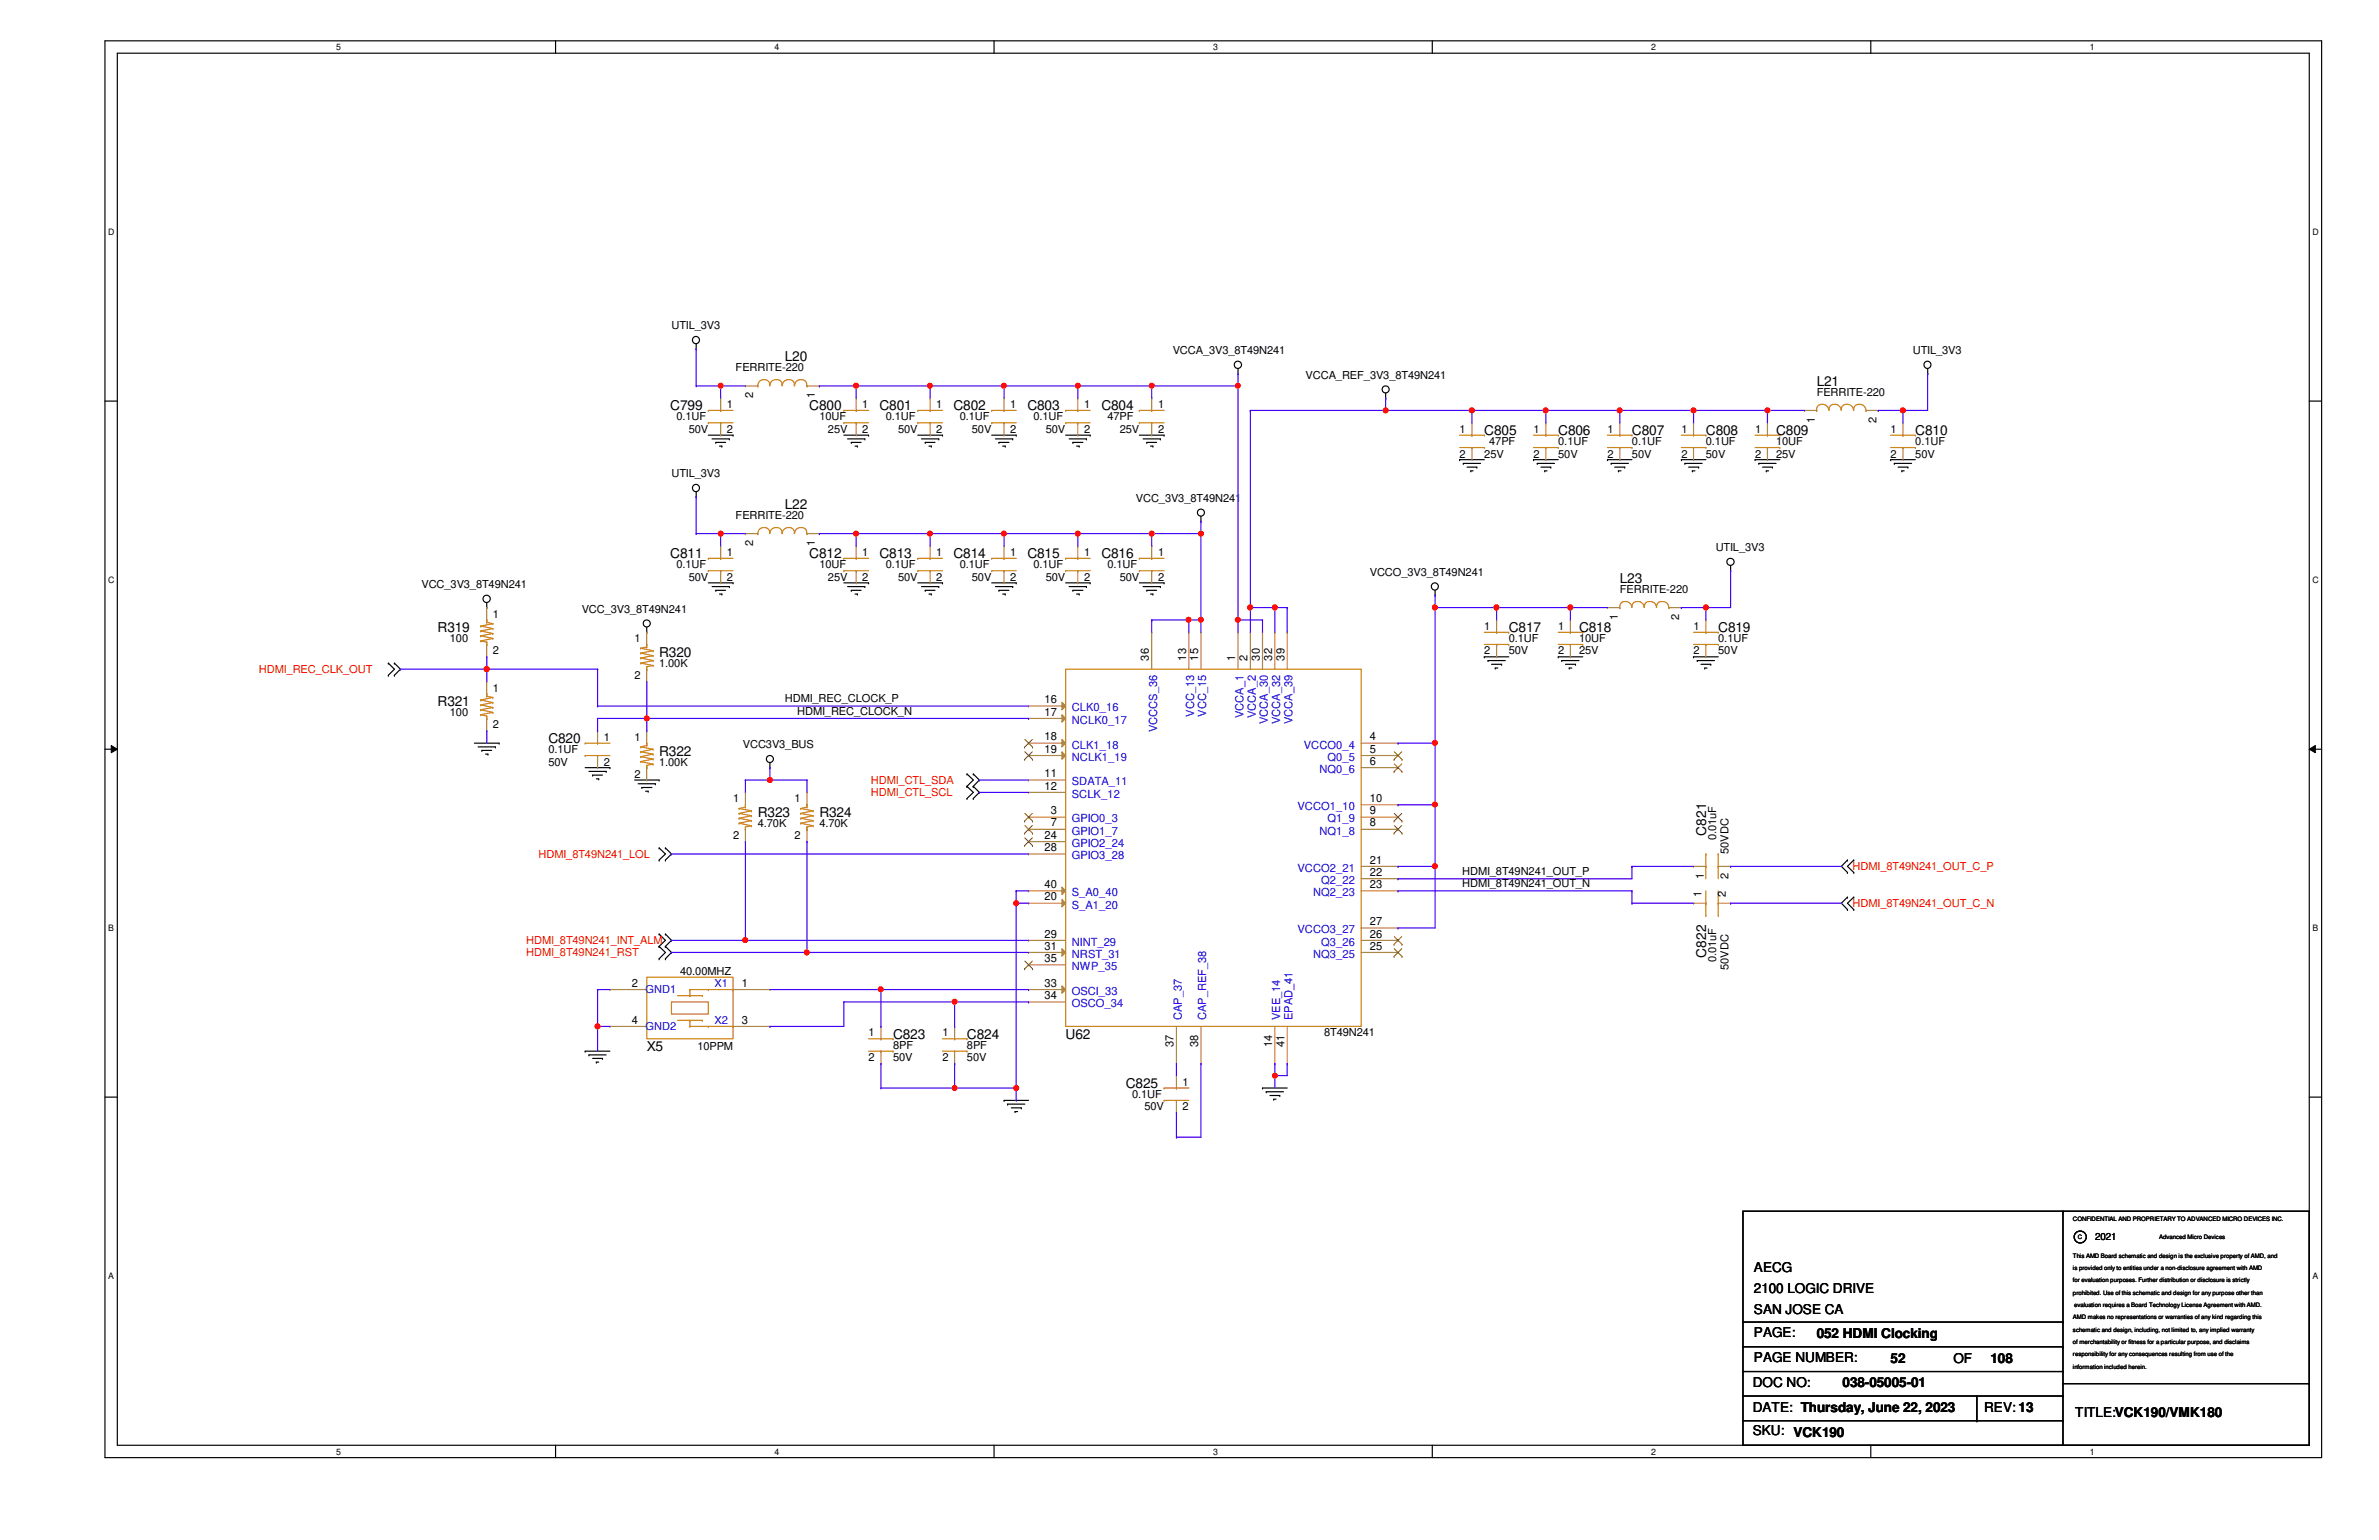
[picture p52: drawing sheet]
<svg xmlns="http://www.w3.org/2000/svg" width="432mm" height="279mm" viewBox="0 0 432 279" stroke-linecap="round" stroke-linejoin="round" font-family="sans-serif">
<defs><g id="words">
<g font-size="2.5">
<text x="142.5" y="65.5">L20</text>
<text x="329.7" y="70">L21</text>
<text x="121.7" y="74.5">C799</text>
<text x="146.9" y="74.5">C800</text>
<text x="159.6" y="74.5">C801</text>
<text x="173.1" y="74.5">C802</text>
<text x="186.5" y="74.5">C803</text>
<text x="199.9" y="74.5">C804</text>
<text x="269.4" y="79">C805</text>
<text x="282.8" y="79">C806</text>
<text x="296.2" y="79">C807</text>
<text x="309.6" y="79">C808</text>
<text x="322.4" y="79">C809</text>
<text x="347.6" y="79">C810</text>
<text x="142.5" y="92.4">L22</text>
<text x="121.7" y="101.3">C811</text>
<text x="146.9" y="101.3">C812</text>
<text x="159.6" y="101.3">C813</text>
<text x="173.1" y="101.3">C814</text>
<text x="186.5" y="101.3">C815</text>
<text x="199.9" y="101.3">C816</text>
<text x="294" y="105.8">L23</text>
<text x="79.4" y="114.7">R319</text>
<text x="119.6" y="119.2">R320</text>
<text x="273.9" y="114.7">C817</text>
<text x="286.6" y="114.7">C818</text>
<text x="311.9" y="114.7">C819</text>
<text x="79.4" y="128.1">R321</text>
<text x="99.5" y="134.8">C820</text>
<text x="119.6" y="137.1">R322</text>
<text x="137.5" y="148.3">R323</text>
<text x="148.7" y="148.3">R324</text>
<text x="309.7" y="151.6" transform="rotate(-90 309.7 151.6)">C821</text>
<text x="309.7" y="173.7" transform="rotate(-90 309.7 173.7)">C822</text>
<text x="117.4" y="190.7">X5</text>
<text x="162.1" y="188.5">C823</text>
<text x="175.5" y="188.5">C824</text>
<text x="193.4" y="188.5">U62</text>
<text x="204.3" y="197.4">C825</text>
<text x="318.3" y="230.7">AECG</text>
<text x="318.3" y="234.5">2100 LOGIC DRIVE</text>
<text x="318.3" y="238.3">SAN JOSE CA</text>
<text x="318.3" y="242.6">PAGE:</text>
<text x="329.7" y="242.8">052 HDMI Clocking</text>
<text x="318.1" y="251.7">DOC NO:</text>
<text x="318.3" y="247.1">PAGE NUMBER:</text>
<text x="334.4" y="251.7">038-05005-01</text>
<text x="343.2" y="247.3">52</text>
<text x="354.5" y="247.3">OF</text>
<text x="361.3" y="247.3">108</text>
<text x="318.1" y="256.2">DATE: Thursday, June 22, 2023</text>
<text x="360.1" y="256.2">REV: 13</text>
<text x="376.7" y="257.1">TITLE:VCK190/VMK180</text>
<text x="318.1" y="260.4">SKU: VCK190</text>
</g>
<g font-size="2">
<text x="121.9" y="59.7">UTIL_3V3</text>
<text x="212.9" y="64.2">VCCA_3V3_8T49N241</text>
<text x="347.2" y="64.2">UTIL_3V3</text>
<text x="133.5" y="67.4">FERRITE-220</text>
<text x="237" y="68.7">VCCA_REF_3V3_8T49N241</text>
<text x="329.7" y="71.8">FERRITE-220</text>
<text x="122.8" y="76.3">0.1UF</text>
<text x="132" y="74">1</text>
<text x="136.7" y="72.2" transform="rotate(-90 136.7 72.2)">2</text>
<text x="147.9" y="72.2" transform="rotate(-90 147.9 72.2)">1</text>
<text x="148.7" y="76.3">10UF</text>
<text x="156.5" y="74">1</text>
<text x="160.8" y="76.3">0.1UF</text>
<text x="169.9" y="74">1</text>
<text x="174.2" y="76.3">0.1UF</text>
<text x="183.3" y="74">1</text>
<text x="187.6" y="76.3">0.1UF</text>
<text x="196.8" y="74">1</text>
<text x="201" y="76.3">47PF</text>
<text x="210.2" y="74">1</text>
<text x="329.4" y="76.7" transform="rotate(-90 329.4 76.7)">1</text>
<text x="340.6" y="76.7" transform="rotate(-90 340.6 76.7)">2</text>
<text x="125" y="78.5">50V</text>
<text x="132" y="78.5">2</text>
<text x="150.3" y="78.5">25V</text>
<text x="156.5" y="78.5">2</text>
<text x="163" y="78.5">50V</text>
<text x="169.9" y="78.5">2</text>
<text x="176.4" y="78.5">50V</text>
<text x="183.3" y="78.5">2</text>
<text x="189.8" y="78.5">50V</text>
<text x="196.8" y="78.5">2</text>
<text x="203.2" y="78.5">25V</text>
<text x="210.2" y="78.5">2</text>
<text x="264.9" y="78.5">1</text>
<text x="264.9" y="83">2</text>
<text x="269.4" y="83">25V</text>
<text x="270.3" y="80.8">47PF</text>
<text x="278.3" y="78.5">1</text>
<text x="278.3" y="83">2</text>
<text x="282.8" y="80.8">0.1UF</text>
<text x="282.8" y="83">50V</text>
<text x="291.8" y="78.5">1</text>
<text x="291.8" y="83">2</text>
<text x="296.2" y="80.8">0.1UF</text>
<text x="296.2" y="83">50V</text>
<text x="305.2" y="78.5">1</text>
<text x="305.2" y="83">2</text>
<text x="309.6" y="80.8">0.1UF</text>
<text x="309.6" y="83">50V</text>
<text x="318.6" y="78.5">1</text>
<text x="318.6" y="83">2</text>
<text x="322.4" y="80.8">10UF</text>
<text x="322.4" y="83">25V</text>
<text x="343.2" y="78.5">1</text>
<text x="343.2" y="83">2</text>
<text x="347.6" y="80.8">0.1UF</text>
<text x="347.6" y="83">50V</text>
<text x="121.9" y="86.6">UTIL_3V3</text>
<text x="133.5" y="94.2">FERRITE-220</text>
<text x="206.2" y="91.1">VCC_3V3_8T49N241</text>
<text x="132" y="100.9">1</text>
<text x="136.7" y="99.1" transform="rotate(-90 136.7 99.1)">2</text>
<text x="147.9" y="99.1" transform="rotate(-90 147.9 99.1)">1</text>
<text x="156.5" y="100.9">1</text>
<text x="169.9" y="100.9">1</text>
<text x="183.3" y="100.9">1</text>
<text x="196.8" y="100.9">1</text>
<text x="210.2" y="100.9">1</text>
<text x="311.4" y="100">UTIL_3V3</text>
<text x="76.5" y="106.7">VCC_3V3_8T49N241</text>
<text x="122.8" y="103.1">0.1UF</text>
<text x="125" y="105.4">50V</text>
<text x="132" y="105.4">2</text>
<text x="148.7" y="103.1">10UF</text>
<text x="150.3" y="105.4">25V</text>
<text x="156.5" y="105.4">2</text>
<text x="160.8" y="103.1">0.1UF</text>
<text x="163" y="105.4">50V</text>
<text x="169.9" y="105.4">2</text>
<text x="174.2" y="103.1">0.1UF</text>
<text x="176.4" y="105.4">50V</text>
<text x="183.3" y="105.4">2</text>
<text x="187.6" y="103.1">0.1UF</text>
<text x="189.8" y="105.4">50V</text>
<text x="196.8" y="105.4">2</text>
<text x="201" y="103.1">0.1UF</text>
<text x="203.2" y="105.4">50V</text>
<text x="210.2" y="105.4">2</text>
<text x="248.6" y="104.4">VCCO_3V3_8T49N241</text>
<text x="294" y="107.6">FERRITE-220</text>
<text x="89.5" y="112.1">1</text>
<text x="105.6" y="111.2">VCC_3V3_8T49N241</text>
<text x="293.6" y="112.5" transform="rotate(-90 293.6 112.5)">1</text>
<text x="304.8" y="112.5" transform="rotate(-90 304.8 112.5)">2</text>
<text x="81.7" y="116.5">100</text>
<text x="89.5" y="118.7">2</text>
<text x="115.2" y="116.5">1</text>
<text x="208.5" y="119.8" transform="rotate(-90 208.5 119.8)">36</text>
<text x="215.3" y="119.8" transform="rotate(-90 215.3 119.8)">13</text>
<text x="217.5" y="119.8" transform="rotate(-90 217.5 119.8)">15</text>
<text x="224.2" y="119.8" transform="rotate(-90 224.2 119.8)">1</text>
<text x="226.4" y="119.8" transform="rotate(-90 226.4 119.8)">2</text>
<text x="228.6" y="119.8" transform="rotate(-90 228.6 119.8)">30</text>
<text x="230.9" y="119.8" transform="rotate(-90 230.9 119.8)">32</text>
<text x="233.1" y="119.8" transform="rotate(-90 233.1 119.8)">39</text>
<text x="269.4" y="114.3">1</text>
<text x="269.4" y="118.7">2</text>
<text x="273.9" y="116.5">0.1UF</text>
<text x="273.9" y="118.7">50V</text>
<text x="282.8" y="114.3">1</text>
<text x="282.8" y="118.7">2</text>
<text x="286.6" y="116.5">10UF</text>
<text x="286.6" y="118.7">25V</text>
<text x="307.4" y="114.3">1</text>
<text x="307.4" y="118.7">2</text>
<text x="311.9" y="116.5">0.1UF</text>
<text x="311.9" y="118.7">50V</text>
<text x="89.5" y="125.5">1</text>
<text x="115.2" y="123.2">2</text>
<text x="119.6" y="121">1.00K</text>
<text x="81.7" y="129.9">100</text>
<text x="142.5" y="127.4">HDMI_REC_CLOCK_P</text>
<text x="144.7" y="129.7">HDMI_REC_CLOCK_N</text>
<text x="189.6" y="127.6">16</text>
<text x="189.6" y="129.8">17</text>
<text x="89.5" y="132.2">2</text>
<text x="99.5" y="136.7">0.1UF</text>
<text x="109.6" y="134.4">1</text>
<text x="115.2" y="134.4">1</text>
<text x="134.8" y="135.8">VCC3V3_BUS</text>
<text x="189.6" y="134.3">18</text>
<text x="189.6" y="136.6">19</text>
<text x="248.6" y="136.6">5</text>
<text x="248.6" y="134.3">4</text>
<text x="99.5" y="138.9">50V</text>
<text x="109.6" y="138.9">2</text>
<text x="115.2" y="141.1">2</text>
<text x="119.6" y="138.9">1.00K</text>
<text x="189.6" y="141">11</text>
<text x="189.6" y="143.3">12</text>
<text x="248.6" y="138.8">6</text>
<text x="133.1" y="145.6">1</text>
<text x="144.2" y="145.6">1</text>
<text x="190.7" y="147.7">3</text>
<text x="190.7" y="149.9">7</text>
<text x="248.6" y="149.9">8</text>
<text x="248.6" y="147.7">9</text>
<text x="248.6" y="145.5">10</text>
<text x="133.1" y="152.3">2</text>
<text x="137.5" y="150.1">4.70K</text>
<text x="144.2" y="152.3">2</text>
<text x="148.7" y="150.1">4.70K</text>
<text x="189.6" y="152.2">24</text>
<text x="189.6" y="154.4">28</text>
<text x="311.5" y="152.5" transform="rotate(-90 311.5 152.5)">0.01uF</text>
<text x="313.7" y="154.9" transform="rotate(-90 313.7 154.9)">50VDC</text>
<text x="189.6" y="161.1">40</text>
<text x="248.6" y="158.9">22</text>
<text x="248.6" y="161.1">23</text>
<text x="248.6" y="156.7">21</text>
<text x="265.4" y="158.7">HDMI_8T49N241_OUT_P</text>
<text x="265.4" y="161">HDMI_8T49N241_OUT_N</text>
<text x="309.2" y="159.4" transform="rotate(-90 309.2 159.4)">1</text>
<text x="313.7" y="159.4" transform="rotate(-90 313.7 159.4)">2</text>
<text x="189.6" y="163.4">20</text>
<text x="248.6" y="167.9">27</text>
<text x="308.8" y="162.8" transform="rotate(-90 308.8 162.8)">1</text>
<text x="313.3" y="162.8" transform="rotate(-90 313.3 162.8)">2</text>
<text x="189.6" y="170.1">29</text>
<text x="189.6" y="172.3">31</text>
<text x="248.6" y="172.3">25</text>
<text x="248.6" y="170.1">26</text>
<text x="114.7" y="179">2</text>
<text x="123.4" y="176.9">40.00MHZ</text>
<text x="134.6" y="179">1</text>
<text x="189.6" y="179">33</text>
<text x="189.6" y="174.5">35</text>
<text x="311.5" y="174.6" transform="rotate(-90 311.5 174.6)">0.01uF</text>
<text x="313.7" y="175.9" transform="rotate(-90 313.7 175.9)">50VDC</text>
<text x="114.7" y="185.7">4</text>
<text x="134.6" y="185.7">3</text>
<text x="189.6" y="181.3">34</text>
<text x="126.6" y="190.5">10PPM</text>
<text x="157.6" y="188">1</text>
<text x="162.1" y="190.3">8PF</text>
<text x="171.1" y="188">1</text>
<text x="175.5" y="190.3">8PF</text>
<text x="213" y="190" transform="rotate(-90 213 190)">37</text>
<text x="217.5" y="190" transform="rotate(-90 217.5 190)">38</text>
<text x="230.9" y="190" transform="rotate(-90 230.9 190)">14</text>
<text x="233.1" y="190" transform="rotate(-90 233.1 190)">41</text>
<text x="240.3" y="188">8T49N241</text>
<text x="157.6" y="192.5">2</text>
<text x="162.1" y="192.5">50V</text>
<text x="171.1" y="192.5">2</text>
<text x="175.5" y="192.5">50V</text>
<text x="214.6" y="197">1</text>
<text x="205.5" y="199.2">0.1UF</text>
<text x="207.7" y="201.5">50V</text>
<text x="214.6" y="201.5">2</text>
</g>
<g font-size="2" fill="#f00">
<text x="47" y="122.1">HDMI_REC_CLK_OUT</text>
<text x="158.1" y="142.2">HDMI_CTL_SDA</text>
<text x="158.1" y="144.5">HDMI_CTL_SCL</text>
<text x="97.7" y="155.7">HDMI_8T49N241_LOL</text>
<text x="336.3" y="157.9">HDMI_8T49N241_OUT_C_P</text>
<text x="336.3" y="164.6">HDMI_8T49N241_OUT_C_N</text>
<text x="95.5" y="173.5">HDMI_8T49N241_RST</text>
<text x="95.5" y="171.3">HDMI_8T49N241_INT_ALM</text>
</g>
<g font-size="2" fill="#00c">
<text x="194.5" y="129.1">CLK0_16</text>
<text x="194.5" y="131.3">NCLK0_17</text>
<text x="216.7" y="130" transform="rotate(-90 216.7 130)">VCC_13</text>
<text x="218.9" y="130" transform="rotate(-90 218.9 130)">VCC_15</text>
<text x="225.7" y="130.3" transform="rotate(-90 225.7 130.3)">VCCA_1</text>
<text x="227.9" y="130.3" transform="rotate(-90 227.9 130.3)">VCCA_2</text>
<text x="230.1" y="131.4" transform="rotate(-90 230.1 131.4)">VCCA_30</text>
<text x="232.4" y="131.4" transform="rotate(-90 232.4 131.4)">VCCA_32</text>
<text x="234.6" y="131.4" transform="rotate(-90 234.6 131.4)">VCCA_39</text>
<text x="194.5" y="135.8">CLK1_18</text>
<text x="210" y="132.8" transform="rotate(-90 210 132.8)">VCCCS_36</text>
<text x="236.6" y="135.8">VCCO0_4</text>
<text x="194.5" y="142.5">SDATA_11</text>
<text x="194.5" y="138">NCLK1_19</text>
<text x="239.5" y="140.2">NQ0_6</text>
<text x="241" y="138">Q0_5</text>
<text x="194.5" y="149.2">GPIO0_3</text>
<text x="194.5" y="144.7">SCLK_12</text>
<text x="235.5" y="147">VCCO1_10</text>
<text x="241" y="149.2">Q1_9</text>
<text x="194.5" y="151.4">GPIO1_7</text>
<text x="194.5" y="153.7">GPIO2_24</text>
<text x="194.5" y="155.9">GPIO3_28</text>
<text x="239.5" y="151.4">NQ1_8</text>
<text x="235.5" y="158.2">VCCO2_21</text>
<text x="239.8" y="160.4">Q2_22</text>
<text x="194.5" y="164.8">S_A1_20</text>
<text x="194.5" y="162.6">S_A0_40</text>
<text x="238.3" y="162.6">NQ2_23</text>
<text x="194.5" y="171.6">NINT_29</text>
<text x="194.5" y="173.8">NRST_31</text>
<text x="235.5" y="169.3">VCCO3_27</text>
<text x="238.3" y="173.8">NQ3_25</text>
<text x="239.8" y="171.6">Q3_26</text>
<text x="129.7" y="179.1">X1</text>
<text x="194.5" y="176">NWP_35</text>
<text x="117.2" y="180.2">GND1</text>
<text x="129.7" y="185.8">X2</text>
<text x="194.5" y="180.5">OSCI_33</text>
<text x="194.5" y="182.8">OSCO_34</text>
<text x="214.5" y="185.1" transform="rotate(-90 214.5 185.1)">CAP_37</text>
<text x="218.9" y="185.1" transform="rotate(-90 218.9 185.1)">CAP_REF_38</text>
<text x="232.4" y="185.1" transform="rotate(-90 232.4 185.1)">VEE_14</text>
<text x="234.6" y="185.1" transform="rotate(-90 234.6 185.1)">EPAD_41</text>
<text x="117.2" y="186.9">GND2</text>
</g>
<text font-size="1.8" x="380.3" y="225">2021</text>
<g font-size="1.6">
<text x="61" y="9.1">5</text>
<text x="140.6" y="9.1">4</text>
<text x="220.2" y="9.1">3</text>
<text x="299.7" y="9.1">2</text>
<text x="379.3" y="9.1">1</text>
<text x="19.6" y="42.6">D</text>
<text x="419.7" y="42.6">D</text>
<text x="19.6" y="105.7">C</text>
<text x="419.7" y="105.7">C</text>
<text x="19.6" y="168.9">B</text>
<text x="419.7" y="168.9">B</text>
<text x="19.6" y="232">A</text>
<text x="419.7" y="232">A</text>
<text x="61" y="263.9">5</text>
<text x="140.6" y="263.9">4</text>
<text x="220.2" y="263.9">3</text>
<text x="299.7" y="263.9">2</text>
<text x="379.3" y="263.9">1</text>
</g>
<g font-size="1.1">
<text x="376.3" y="221.5">CONFIDENTIAL AND PROPRIETARY TO ADVANCED MICRO DEVICES INC.</text>
<text x="377.1" y="224.8">C</text>
<text x="391.9" y="224.8">Advanced Micro Devices</text>
<text x="376.3" y="232.7">for evaluation purposes. Further distribution or disclosure is strictly</text>
<text x="376.3" y="230.4">is provided only to entities under a non-disclosure agreement with AMD</text>
<text x="376.3" y="228.2">This AMD Board schematic and design is the exclusive property of AMD, and</text>
<text x="376.3" y="234.9">prohibited. Use of this schematic and design for any purpose other than</text>
<text x="376.3" y="239.4">AMD makes no representations or warranties of any kind regarding this</text>
<text x="376.5" y="237.2">evaluation requires a Board Technology License Agreement with AMD.</text>
<text x="376.3" y="241.6">schematic and design, including, not limited to, any implied warranty</text>
<text x="376.3" y="243.8">of merchantability or fitness for a particular purpose, and disclaims</text>
<text x="376.3" y="246.1">responsibility for any consequences resulting from use of the</text>
<text x="376.3" y="248.3">information included herein.</text>
</g>
</g></defs>
<path d="M19.1 7.4h402.3v257.1h-402.3zM21.3 9.7h397.8v252.5h-397.8z" fill="none" stroke="#000" stroke-width=".21"/>
<g fill="#fff">
<path d="M61 7.7h.9v1.7h-.9z"/>
<path d="M61 262.5h.9v1.7h-.9z"/>
</g>
<path d="M100.8 7.4v2.3M100.8 262.2v2.3" fill="none" stroke="#000" stroke-width=".21"/>
<g fill="#fff">
<path d="M140.6 7.7h.9v1.7h-.9z"/>
<path d="M140.6 262.5h.9v1.7h-.9z"/>
</g>
<path d="M180.4 7.4v2.3M180.4 262.2v2.3" fill="none" stroke="#000" stroke-width=".21"/>
<g fill="#fff">
<path d="M220.2 7.7h.9v1.7h-.9z"/>
<path d="M220.2 262.5h.9v1.7h-.9z"/>
</g>
<path d="M260 7.4v2.3M260 262.2v2.3" fill="none" stroke="#000" stroke-width=".21"/>
<g fill="#fff">
<path d="M299.7 7.7h.9v1.7h-.9z"/>
<path d="M299.7 262.5h.9v1.7h-.9z"/>
</g>
<path d="M339.6 7.4v2.3M339.6 262.2v2.3" fill="none" stroke="#000" stroke-width=".21"/>
<g fill="#fff">
<path d="M379.3 7.7h.9v1.7h-.9z"/>
<path d="M379.3 262.5h.9v1.7h-.9z"/>
<path d="M19.6 41.2h1.2v1.8h-1.2z"/>
<path d="M419.7 41.2h1.2v1.8h-1.2z"/>
<path d="M19.6 104.3h1.2v1.8h-1.2z"/>
<path d="M419.7 104.3h1.2v1.8h-1.2z"/>
</g>
<path d="M19.1 72.8h2.2M419.1 72.8h2.3" fill="none" stroke="#000" stroke-width=".21"/>
<g fill="#fff">
<path d="M19.6 167.5h1.1v1.7h-1.1z"/>
<path d="M419.7 167.5h1.1v1.7h-1.1z"/>
</g>
<path d="M19.1 135.9h2.2M419.1 135.9h2.3" fill="none" stroke="#000" stroke-width=".21"/>
<path d="M20.2 135.3l1.1 .6-1.1 .7zM419.1 135.9l1.1-.6v1.3z" fill="#000"/>
<path d="M20.2 135.3l1.1 .6-1.1 .7zM419.1 135.9l1.1-.6v1.3z" fill="none" stroke="#000" stroke-width=".18"/>
<g fill="#fff">
<path d="M19.6 230.6h1.1v1.8h-1.1z"/>
<path d="M419.7 230.6h1.1v1.8h-1.1z"/>
</g>
<g fill="none" stroke="#000" stroke-width=".21">
<path d="M126.4 63.3h.1M126.4 62.4v.9M128.6 79h4.5M129.2 79.6h3.2M132.4 79.6h.1M133.1 79h.1M153.2 79h4.4M153.8 79.6h3.2M157 79.6h.1M157.6 79h.1M166.6 79h4.5M167.3 79.6h3.1"/>
<path d="M170.4 79.6h.1M171.1 79h.1M180 79h4.4M180.7 79.6h3.1M183.8 79.6h.1M184.4 79h.1M193.4 79h4.5M194.1 79.6h3.1M197.2 79.6h.1M197.9 79h.1M206.8 79h4.5M207.5 79.6h3.1"/>
<path d="M210.6 79.6h.1M211.3 79h.1M224.7 67.8h.1M224.7 66.9v.9M251.5 72.2h.1M251.5 71.3v.9M349.9 67.8h.1M349.9 66.9v.9M126.4 90.1h.1M126.4 89.2v.9M129.9 80.3h.1M129.9 80.3h1.8"/>
<path d="M130.6 80.9h.4M131 80.9h.1M154.5 80.3h.1M154.5 80.3h1.8M155.2 80.9h.4M155.6 80.9h.1M167.9 80.3h.1M167.9 80.3h1.8M168.6 80.9h.4M169 80.9h.1M181.3 80.3h.1M181.3 80.3h1.8"/>
<path d="M182 80.9h.5M182.5 80.9h.1M194.7 80.3h.1M194.7 80.3h1.9M195.4 80.9h.5M195.9 80.9h.1M208.2 80.3h.1M208.2 80.3h1.7M208.8 80.9h.5M209.3 80.9h.1M218 94.6h.1M218 93.7v.9"/>
<path d="M264.9 83.4h.1M264.9 83.4h4.5M265.6 84.1h.1M265.6 84.1h3.1M266.3 84.8h1.8M267 85.4h.1M267 85.4h.4M268.1 84.8h.1M278.3 83.4h.1M278.3 83.4h4.5M279 84.1h.1M279 84.1h3.2"/>
<path d="M279.7 84.8h1.8M280.4 85.4h.1M280.4 85.4h.4M281.5 84.8h.1M291.8 83.4h.1M291.8 83.4h4.4M292.4 84.1h.1M292.4 84.1h3.2M293.1 84.8h1.8M293.8 85.4h.1M293.8 85.4h.4M294.9 84.8h.1"/>
<path d="M305.2 83.4h.1M305.2 83.4h4.4M305.8 84.1h.1M305.8 84.1h3.1M306.5 84.8h1.8M307.2 85.4h.1M307.2 85.4h.4M308.3 84.8h.1M318.6 83.4h.1M318.6 83.4h4.4M319.2 84.1h.1M319.2 84.1h3.2"/>
<path d="M319.9 84.8h1.8M320.6 85.4h.1M320.6 85.4h.4M321.7 84.8h.1M343.2 83.4h.1M343.2 83.4h4.4M343.8 84.1h.1M343.8 84.1h3.2M344.5 84.8h1.8M345.2 85.4h.1M345.2 85.4h.4M346.3 84.8h.1"/>
<path d="M88.3 110.2h.1M88.3 109.3v.9M117.4 114.7h.1M117.4 113.8v.9M128.6 105.7h4.5M129.2 106.4h3.2M129.9 107.1h.1M129.9 107.1h1.8M130.6 107.8h.4M131 107.8h.1M132.4 106.4h.1M133.1 105.7h.1"/>
<path d="M153.2 105.7h4.4M153.8 106.4h3.2M154.5 107.1h.1M154.5 107.1h1.8M155.2 107.8h.4M155.6 107.8h.1M157 106.4h.1M157.6 105.7h.1M166.6 105.7h4.5M167.3 106.4h3.1M167.9 107.1h.1M167.9 107.1h1.8"/>
<path d="M168.6 107.8h.4M169 107.8h.1M170.4 106.4h.1M171.1 105.7h.1M180 105.7h4.4M180.7 106.4h3.1M181.3 107.1h.1M181.3 107.1h1.8M182 107.8h.5M182.5 107.8h.1M183.8 106.4h.1M184.4 105.7h.1"/>
<path d="M193.4 105.7h4.5M194.1 106.4h3.1M194.7 107.1h.1M194.7 107.1h1.9M195.4 107.8h.5M195.9 107.8h.1M197.2 106.4h.1M197.9 105.7h.1M206.8 105.7h4.5M207.5 106.4h3.1M208.2 107.1h.1M208.2 107.1h1.7"/>
<path d="M208.8 107.8h.5M209.3 107.8h.1M210.6 106.4h.1M211.3 105.7h.1M260.5 108h.1M260.5 107.1v.9M269.4 119.2h.1M269.4 119.2h4.5M270.1 119.8h.1M270.1 119.8h3.1M282.8 119.2h.1M282.8 119.2h4.5"/>
<path d="M283.5 119.8h.1M283.5 119.8h3.1M307.4 119.2h.1M307.4 119.2h4.5M308.1 119.8h.1M308.1 119.8h3.1M314.1 103.5h.1M314.1 102.6v.9M70.5 122.5h.1M70.5 120.3h.1M70.5 120.3l1.1 1.1-1.1 1.1M71.6 120.3h.1"/>
<path d="M71.6 122.5h.1M71.6 120.3l1.1 1.1-1.1 1.1M86.1 134.8h4.5M86.8 135.5h3.1M87.5 136.1h.1M87.5 136.1h1.7M88.1 136.8h.5M88.6 136.8h.1M89.9 135.5h.1M90.6 134.8h.1M106.2 139.3h4.5M106.9 140h3.1"/>
<path d="M110 140h.1M110.7 139.3h.1M139.7 139.3h.1M139.7 138.4v.9M270.7 120.5h1.8M271.4 121.2h.1M271.4 121.2h.5M272.5 120.5h.1M284.1 120.5h1.9M284.8 121.2h.1M284.8 121.2h.5M286 120.5h.1"/>
<path d="M308.7 120.5h1.8M309.4 121.2h.1M309.4 121.2h.4M310.5 120.5h.1M107.6 140.6h.1M107.6 140.6h1.7M108.2 141.3h.5M108.7 141.3h.1M115.2 141.5h4.4M115.8 142.2h3.2M116.5 142.9h.1M116.5 142.9h1.8"/>
<path d="M117.2 143.6h.4M117.6 143.6h.1M119 142.2h.1M119.6 141.5h.1M119.6 156h.1M119.6 153.8h.1M119.6 153.8l1.2 1.1-1.2 1.1M120.8 153.8h.1M120.8 156h.1M120.8 153.8l1.1 1.1-1.1 1.1M175.5 144.9h.1M175.5 142.7h.1"/>
<path d="M175.5 140.4h.1M175.5 142.7l1.2 1.1-1.2 1.1M175.5 140.4l1.2 1.1-1.2 1.2M176.7 142.7h.1M176.7 144.9h.1M176.7 140.4h.1M176.7 142.7l1.1 1.1-1.1 1.1M176.7 140.4l1.1 1.1-1.1 1.2M335.3 156h.1M335.3 158.3h.1M335.3 156l-1.1 1.2 1.1 1.1M336.5 158.3h.1"/>
<path d="M336.5 156h.1M336.5 156l-1.2 1.2 1.2 1.1M119.6 173.9h.1M119.6 171.7h.1M119.6 169.5h.1M119.6 171.7l1.2 1.1-1.2 1.1M119.6 169.5l1.2 1.1-1.2 1.1M120.8 171.7h.1M120.8 173.9h.1M120.8 169.5h.1M120.8 171.7l1.1 1.1-1.1 1.1M120.8 169.5l1.1 1.1-1.1 1.1"/>
<path d="M335.3 162.8h.1M335.3 165h.1M335.3 162.8l-1.1 1.1 1.1 1.1M336.5 165h.1M336.5 162.8h.1M336.5 162.8l-1.2 1.1 1.2 1.1M19.1 199.1h2.2M106.2 190.7h.1M106.2 190.7h4.5M106.9 191.4h.1M106.9 191.4h3.1M107.6 192h1.7"/>
<path d="M108.2 192.7h.1M108.2 192.7h.5M109.3 192h.1M182.2 199.6h.1M182.2 199.6h4.5M229.2 197.4h.1M229.2 197.4h4.4M229.8 198.1h.1M229.8 198.1h3.2M230.5 198.8h1.8M231.2 199.4h.1M231.2 199.4h.4"/>
<path d="M232.3 198.8h.1M419.1 199.1h2.3M182.9 200.3h.1M182.9 200.3h3.1M183.6 201h1.8M184.2 201.7h.1M184.2 201.7h.5M185.4 201h.1M316.4 219.8h102.7v42.4h-102.7zM374.4 219.8h.1M374.4 219.8v42.4M316.4 239.9h58"/>
<path d="M374.4 239.9h.1M316.4 244.3h58M316.4 248.8h58M316.4 253.3h58M316.4 257.8h58M358.8 257.8h.1M358.8 253.3v4.5M374.4 244.3h.1M374.4 248.8h.1M374.4 253.3h.1M374.4 257.8h.1M374.4 251h44.7"/>
<path d="M419.1 251h.1"/>
<circle cx="126.3" cy="61.7" r=".65"/>
<circle cx="224.7" cy="66.2" r=".66"/>
<circle cx="251.5" cy="70.7" r=".64"/>
<circle cx="349.8" cy="66.2" r=".65"/>
<circle cx="126.3" cy="88.5" r=".65"/>
<circle cx="218" cy="93" r=".64"/>
<circle cx="88.3" cy="108.6" r=".66"/>
<circle cx="117.4" cy="113.1" r=".64"/>
<circle cx="260.4" cy="106.4" r=".65"/>
<circle cx="314.1" cy="101.9" r=".66"/>
<circle cx="139.7" cy="137.7" r=".64"/>
<circle cx="377.6" cy="224.4" r="1.09"/>
</g>
<g fill="none" stroke="#cc8006" stroke-width=".21">
<path d="M128.6 76.7h.1M128.6 74.5h.1M128.6 76.7h4.5M128.6 74.5h4.5M130.8 76.7h.1M130.8 74.5h.1M137.5 70h.1M139.7 70a1.05 1.05 0 0 0-.9-1.1 1.05 1.05 0 0 0-1.2 .7l-.1 .4M141.9 70a.99 .99 0 0 0-1.4-1.1 1.09 1.09 0 0 0-.8 1.1M144.1 70a.99 .99 0 0 0-1.4-1.1 1.09 1.09 0 0 0-.7 1.1M146.4 70a1.05 1.05 0 0 0-.7-1.1 1.05 1.05 0 0 0-1.3 .4l-.2 .7M146.5 70h.1"/>
<path d="M153.2 76.7h.1M153.2 74.5h.1M153.2 76.7h4.4M153.2 74.5h4.4M155.4 76.7h.1M155.4 74.5h.1M180 76.7h.1M180 74.5h.1M180 76.7h4.4M180 74.5h4.4M182.2 76.7h.1M182.2 74.5h.1"/>
<path d="M193.4 76.7h.1M193.4 74.5h.1M193.4 76.7h4.5M193.4 74.5h4.5M195.6 76.7h.1M195.6 74.5h.1M206.8 76.7h.1M206.8 74.5h.1M206.8 76.7h4.5M206.8 74.5h4.5M209 76.7h.1M209 74.5h.1"/>
<path d="M264.9 79h4.5M267.2 79h.1M269.4 79h.1M278.3 79h4.5M280.6 79h.1M282.8 79h.1M291.8 79h4.4M294 79h.1M296.2 79h.1M305.2 79h4.4M307.4 79h.1M309.6 79h.1"/>
<path d="M329.7 74.5h.1M330.8 73.4a.92 .92 0 0 0-1.1 1M330.9 73.4a1.11 1.11 0 0 1 1 1.1M333.1 73.4a.91 .91 0 0 0-1.1 1M333.1 73.4a1.11 1.11 0 0 1 1.1 1.1M335.3 73.4a.9 .9 0 0 0-1.1 1M335.3 73.4a1.09 1.09 0 0 1 1.1 1.1M337.5 73.4a.9 .9 0 0 0-1 1M337.6 73.4a1.09 1.09 0 0 1 1.1 1.1M338.7 74.5h.1M137.5 96.8h.1M139.7 96.8a1.05 1.05 0 0 0-.9-1.1 1.05 1.05 0 0 0-1.2 .8l-.1 .3"/>
<path d="M141.9 96.8a.98 .98 0 0 0-1.4-1 1.06 1.06 0 0 0-.8 1M144.1 96.8a.98 .98 0 0 0-1.4-1 1.06 1.06 0 0 0-.7 1M146.4 96.8a1.05 1.05 0 0 0-.7-1.1 1.05 1.05 0 0 0-1.3 .5l-.2 .6M146.5 96.8h.1M264.9 81.2h4.5M267.2 81.2h.1M269.4 81.2h.1M278.3 81.2h4.5M280.6 81.2h.1M282.8 81.2h.1M291.8 81.2h4.4M294 81.2h.1"/>
<path d="M296.2 81.2h.1M305.2 81.2h4.4M307.4 81.2h.1M309.6 81.2h.1M128.6 103.5h.1M128.6 101.3h.1M128.6 103.5h4.5M128.6 101.3h4.5M130.8 103.5h.1M130.8 101.3h.1M153.2 103.5h.1M153.2 101.3h.1"/>
<path d="M153.2 103.5h4.4M153.2 101.3h4.4M155.4 103.5h.1M155.4 101.3h.1M166.6 103.5h.1M166.6 101.3h.1M166.6 103.5h4.5M166.6 101.3h4.5M168.8 103.5h.1M168.8 101.3h.1M180 103.5h.1M180 101.3h.1"/>
<path d="M180 103.5h4.4M180 101.3h4.4M182.2 103.5h.1M182.2 101.3h.1M193.4 103.5h.1M193.4 101.3h.1M193.4 103.5h4.5M193.4 101.3h4.5M195.6 103.5h.1M195.6 101.3h.1M206.8 103.5h.1M206.8 101.3h.1"/>
<path d="M206.8 103.5h4.5M206.8 101.3h4.5M209 103.5h.1M209 101.3h.1M269.4 116.9h4.5M269.4 114.7h4.5M271.7 116.9h.1M271.7 114.7h.1M273.9 116.9h.1M273.9 114.7h.1M282.8 116.9h4.5M282.8 114.7h4.5"/>
<path d="M285 116.9h.1M285 114.7h.1M287.3 116.9h.1M287.3 114.7h.1M294 110.2h.1M295.1 109.1a.9 .9 0 0 0-1.1 1.1M295.1 109.1a1.07 1.07 0 0 1 1.1 1.1M297.3 109.1a.92 .92 0 0 0-1.1 1.1M297.3 109.1a1.07 1.07 0 0 1 1.1 1.1M299.6 109.1a.91 .91 0 0 0-1.1 1.1M299.6 109.1a1.07 1.07 0 0 1 1.1 1.1M301.8 109.1a.9 .9 0 0 0-1.1 1.1"/>
<path d="M301.8 109.1a1.08 1.08 0 0 1 1.1 1.1M302.9 110.2h.1M87.2 127h.1M87.2 129.7h.1M87.2 128.8h.1M87.2 127.9h.1M87.2 129.7l1.1 .2M87.2 128.8l2.3 .4M87.2 127.9l2.3 .5M87.2 127l2.3 .5M88.3 125.9h.1M88.3 130.3h.1"/>
<path d="M88.3 129.9h.1M88.3 126.3h.1M88.3 125.9v.4M88.3 129.9v.4M88.3 126.3l1.2 .2M89.5 129.2h.1M89.5 128.4h.1M89.5 127.5h.1M89.5 126.5h.1M89.5 126.5l-2.3 .5M89.5 129.2l-2.3 .5M89.5 128.4l-2.3 .4"/>
<path d="M89.5 127.5l-2.3 .4M106.2 137.1h.1M106.2 134.8h.1M106.2 137.1h4.5M106.2 134.8h4.5M108.5 137.1h.1M108.5 134.8h.1M116.3 138.2h.1M116.3 137.3h.1M116.3 136.4h.1M116.3 135.5h.1M116.3 135.5l2.2 .4"/>
<path d="M116.3 138.2l2.2 .4M116.3 137.3l2.2 .4M116.3 136.4l2.2 .4M117.4 134.8h.1M117.4 139.3h.1M117.4 138.9h.1M117.4 135.3h.1M117.4 134.8v.5M117.4 138.9v.4M117.4 135.3l-1.1 .2M118.5 135.9h.1M118.5 138.6h.1"/>
<path d="M118.5 137.7h.1M118.5 136.8h.1M118.5 138.6l-1.1 .3M118.5 137.7l-2.2 .5M118.5 136.8l-2.2 .5M118.5 135.9l-2.2 .5M193.4 121.4h53.7v64.8h-53.7zM134.2 149.4h.1M134.2 148.5h.1M134.2 147.6h.1M134.2 146.7h.1M134.2 146.7l2.2 .4"/>
<path d="M134.2 149.4l2.2 .4M134.2 148.5l2.2 .4M134.2 147.6l2.2 .4M135.3 146h.1M135.3 150.5h.1M135.3 150h.1M135.3 146.4h.1M135.3 146v.4M135.3 150v.5M135.3 146.4l-1.1 .3M136.4 147.1h.1M136.4 149.8h.1"/>
<path d="M136.4 148.9h.1M136.4 148h.1M136.4 149.8l-1.1 .2M136.4 148.9l-2.2 .5M136.4 148l-2.2 .5M136.4 147.1l-2.2 .5M145.3 149.4h.1M145.3 148.5h.1M145.3 147.6h.1M145.3 146.7h.1M145.3 146.7l2.3 .4M145.3 149.4l2.3 .4"/>
<path d="M145.3 148.5l2.3 .4M145.3 147.6l2.3 .4M146.5 146h.1M146.5 150.5h.1M146.5 150h.1M146.5 146.4h.1M146.5 146v.4M146.5 150v.5M146.5 146.4l-1.2 .3M147.6 147.1h.1M147.6 149.8h.1M147.6 148.9h.1"/>
<path d="M147.6 148h.1M147.6 149.8l-1.1 .2M147.6 148.9l-2.3 .5M147.6 148l-2.3 .5M147.6 147.1l-2.3 .5M309.6 157.2h.1M309.6 154.9h.1M309.6 154.9v4.5M311.9 157.2h.1M311.9 154.9h.1M311.9 154.9v4.5M117.4 177.3h15.7v11.2h-15.7z"/>
<path d="M125.2 179.5h.1M125.2 179.5h7.9M125.2 179.5v1.1M128.6 179.5h.1M133.1 179.5h.1M121.9 181.8h6.7v2.2h-6.7zM123 180.6h4.5M123 185.1h4.5M125.2 185.1h.1M125.2 186.2h.1M125.2 180.6h.1M125.2 185.1v1.1"/>
<path d="M125.2 186.2h7.9M127.5 180.6h.1M127.5 185.1h.1M128.6 186.2h.1M133.1 186.2h.1M157.6 190.7h4.5M157.6 188.5h4.5M159.9 190.7h.1M159.9 188.5h.1M162.1 190.7h.1M162.1 188.5h.1M171.1 190.7h4.4"/>
<path d="M171.1 188.5h4.4M173.3 190.7h.1M173.3 188.5h.1M175.5 190.7h.1M175.5 188.5h.1M211.3 199.6h.1M211.3 197.4h.1M211.3 199.6h4.5M211.3 197.4h4.5M213.5 199.6h.1M213.5 197.4h.1"/>
</g>
<g fill="none" stroke="#a84" stroke-width=".21">
<path d="M130.8 72.2h.1M130.8 79h.1M130.8 72.2v2.3M130.8 76.7v2.3M135.3 70h.1M135.3 70h2.2M146.5 70h2.2M148.7 70h.1M155.4 72.2h.1M155.4 79h.1M155.4 72.2v2.3M155.4 76.7v2.3"/>
<path d="M182.2 72.2h.1M182.2 79h.1M182.2 72.2v2.3M182.2 76.7v2.3M195.6 72.2h.1M195.6 79h.1M195.6 72.2v2.3M195.6 76.7v2.3M209 72.2h.1M209 79h.1M209 72.2v2.3M209 76.7v2.3"/>
<path d="M267.2 76.7h.1M267.2 76.7v2.3M280.6 76.7h.1M280.6 76.7v2.3M294 76.7h.1M294 76.7v2.3M307.4 76.7h.1M307.4 76.7v2.3M327.5 74.5h.1M327.5 74.5h2.2M338.7 74.5h2.2M340.9 74.5h.1"/>
<path d="M130.8 99.1h.1M130.8 99.1v2.2M135.3 96.8h.1M135.3 96.8h2.2M146.5 96.8h2.2M148.7 96.8h.1M155.4 99.1h.1M155.4 99.1v2.2M168.8 99.1h.1M168.8 99.1v2.2M182.2 99.1h.1M182.2 99.1v2.2"/>
<path d="M195.6 99.1h.1M195.6 99.1v2.2M209 99.1h.1M209 99.1v2.2M267.2 83.4h.1M267.2 81.2v2.2M280.6 83.4h.1M280.6 81.2v2.2M294 83.4h.1M294 81.2v2.2M307.4 83.4h.1M307.4 81.2v2.2"/>
<path d="M130.8 105.7h.1M130.8 103.5v2.2M155.4 105.7h.1M155.4 103.5v2.2M168.8 105.7h.1M168.8 103.5v2.2M182.2 105.7h.1M182.2 103.5v2.2M195.6 105.7h.1M195.6 103.5v2.2M209 105.7h.1M209 103.5v2.2"/>
<path d="M271.7 112.5h.1M271.7 119.2h.1M271.7 112.5v2.2M271.7 116.9v2.3M285 112.5h.1M285 119.2h.1M285 112.5v2.2M285 116.9v2.3M291.8 110.2h.1M291.8 110.2h2.2M302.9 110.2h2.3M305.2 110.2h.1"/>
<path d="M88.3 123.7h.1M88.3 132.6h.1M88.3 123.7v2.2M88.3 130.3v2.3M108.5 132.6h.1M108.5 139.3h.1M108.5 132.6v2.2M108.5 137.1v2.2M117.4 132.6h.1M117.4 132.6v2.2M117.4 139.3v2.2M117.4 141.5h.1"/>
<path d="M135.3 143.8h.1M135.3 152.7h.1M135.3 143.8v2.2M135.3 150.5v2.2M146.5 143.8h.1M146.5 152.7h.1M146.5 143.8v2.2M146.5 150.5v2.2M186.7 148.3h.1M186.7 150.5h.1M186.7 141.5h.1M186.7 143.8h.1"/>
<path d="M186.7 148.3h6.7M186.7 150.5h6.7M186.7 141.5h6.7M186.7 143.8h6.7M307.4 157.2h.1M307.4 157.2h2.2M311.9 157.2h2.2M314.1 157.2h.1M110.7 179.5h.1M110.7 179.5h6.7M133.1 179.5h6.6M139.7 179.5h.1"/>
<path d="M110.7 186.2h.1M110.7 186.2h6.7M133.1 186.2h6.6M139.7 186.2h.1M159.9 186.2h.1M159.9 193h.1M159.9 186.2v2.3M159.9 190.7v2.3M173.3 186.2h.1M173.3 193h.1M173.3 186.2v2.3M173.3 190.7v2.3"/>
<path d="M213.5 195.2h.1M213.5 195.2v2.2M213.5 199.6v2.3M213.5 201.9h.1"/>
</g>
<path d="M186 149h.1M186 151.2h.1M186 147.6l1.4 1.4M186 149.8l1.4 1.4M187.4 147.6l-1.4 1.4M187.4 149.8l-1.4 1.4M187.4 149h.1M187.4 151.2h.1" fill="none" stroke="#804000" stroke-width=".18"/>
<path d="M192.7 127.4l.7 .7-.7 .7z" fill="#a84"/>
<path d="M186.7 128.1h.1M186.7 128.1h6.7M192.7 127.4l.7 .7-.7 .7z" fill="none" stroke="#a84" stroke-width=".21"/>
<path d="M192.7 129.7l.7 .6-.7 .7z" fill="#a84"/>
<path d="M186.7 130.3h.1M186.7 130.3h6.7M192.7 129.7l.7 .6-.7 .7z" fill="none" stroke="#a84" stroke-width=".21"/>
<path d="M192.7 134.2l.7 .6-.7 .7z" fill="#a84"/>
<path d="M186.7 134.8h.1M186.7 134.8h6.7M192.7 134.2l.7 .6-.7 .7z" fill="none" stroke="#a84" stroke-width=".21"/>
<path d="M186 135.6h.1M186 134.2l1.4 1.4M187.4 134.2l-1.4 1.4M187.4 135.6h.1" fill="none" stroke="#804000" stroke-width=".18"/>
<path d="M192.7 136.4l.7 .7-.7 .7z" fill="#a84"/>
<path d="M186.7 137.1h.1M186.7 137.1h6.7M192.7 136.4l.7 .7-.7 .7z" fill="none" stroke="#a84" stroke-width=".21"/>
<path d="M186 137.8h.1M186 136.4l1.4 1.4M187.4 136.4l-1.4 1.4M187.4 137.8h.1" fill="none" stroke="#804000" stroke-width=".18"/>
<path d="M192.7 163.2l.7 .7-.7 .6z" fill="#a84"/>
<path d="M186.7 152.7h.1M186.7 154.9h.1M186.7 152.7h6.7M186.7 154.9h6.7M186.7 163.9h.1M186.7 170.6h.1M186.7 163.9h6.7M186.7 170.6h6.7M192.7 163.2l.7 .7-.7 .6z" fill="none" stroke="#a84" stroke-width=".21"/>
<path d="M186 153.4h.1M186 152l1.4 1.4M187.4 152l-1.4 1.4M187.4 153.4h.1" fill="none" stroke="#804000" stroke-width=".18"/>
<path d="M192.7 172.1l.7 .7-.7 .7z" fill="#a84"/>
<path d="M186.7 172.8h.1M186.7 172.8h6.7M192.7 172.1l.7 .7-.7 .7z" fill="none" stroke="#a84" stroke-width=".21"/>
<path d="M192.7 178.9l.7 .6-.7 .7z" fill="#a84"/>
<path d="M186.7 179.5h.1M186.7 179.5h6.7M192.7 178.9l.7 .6-.7 .7zM186.7 181.8h.1M186.7 181.8h6.7" fill="none" stroke="#a84" stroke-width=".21"/>
<path d="M192.7 161l.7 .6-.7 .7z" fill="#a84"/>
<g fill="none" stroke="#a84" stroke-width=".21">
<path d="M168.8 72.2h.1M168.8 79h.1M168.8 72.2v2.3M168.8 76.7v2.3M320.8 76.7h.1M320.8 76.7v2.3M345.4 76.7h.1M345.4 76.7v2.3M320.8 83.4h.1M320.8 81.2v2.2M345.4 83.4h.1M345.4 81.2v2.2"/>
<path d="M88.3 110.2h.1M88.3 119.2h.1M88.3 110.2v2.3M88.3 116.9v2.3M117.4 114.7h.1M117.4 114.7v2.2M209 114.7h.1M209 114.7v6.7M215.8 114.7h.1M215.8 114.7v6.7M218 114.7h.1M218 114.7v6.7"/>
<path d="M224.7 114.7h.1M224.7 114.7v6.7M226.9 114.7h.1M226.9 114.7v6.7M229.2 114.7h.1M229.2 114.7v6.7M231.4 114.7h.1M231.4 114.7v6.7M233.6 114.7h.1M233.6 114.7v6.7M309.6 112.5h.1M309.6 119.2h.1"/>
<path d="M309.6 112.5v2.2M309.6 116.9v2.3M117.4 123.7h.1M117.4 121.4v2.3M247.1 137.1h6.6M247.1 139.3h6.6M247.1 134.8h6.6M253.7 137.1h.1M253.7 139.3h.1M253.7 134.8h.1M247.1 150.5h6.6M247.1 148.3h6.6"/>
<path d="M247.1 159.4h6.6M247.1 146h6.6M247.1 157.2h6.6M253.7 150.5h.1M253.7 148.3h.1M253.7 159.4h.1M253.7 146h.1M253.7 157.2h.1M186.7 161.6h.1M186.7 175h.1M186.7 161.6h6.7M186.7 175h6.7"/>
<path d="M192.7 161l.7 .6-.7 .7zM247.1 161.6h6.6M247.1 172.8h6.6M247.1 170.6h6.6M247.1 168.4h6.6M253.7 161.6h.1M253.7 172.8h.1M253.7 170.6h.1M253.7 168.4h.1M307.4 163.9h.1M307.4 163.9h2.2M311.9 163.9h2.2"/>
<path d="M314.1 163.9h.1M213.5 193h.1M213.5 186.2v6.8M218 193h.1M218 186.2v6.8M231.4 193h.1M231.4 186.2v6.8M233.6 193h.1M233.6 186.2v6.8"/>
</g>
<g fill="none" stroke="#804000" stroke-width=".18">
<path d="M253 137.8h.1M253 140h.1M253.1 136.4l1.4 1.4M253.1 138.6l1.4 1.4M254.4 136.4l-1.4 1.4M254.4 138.6l-1.4 1.4M254.5 137.8h.1M254.5 140h.1M253 151.2h.1M253 149h.1M253.1 149.8l1.4 1.4M253.1 147.6l1.4 1.4"/>
<path d="M254.4 149.8l-1.4 1.4M254.4 147.6l-1.4 1.4M254.5 151.2h.1M254.5 149h.1M186 175.8h.1M186 174.4l1.4 1.4M187.4 174.4l-1.4 1.4M187.4 175.8h.1M253 173.5h.1M253 171.3h.1M253.1 172.1l1.4 1.4M253.1 169.9l1.4 1.4"/>
<path d="M254.4 172.1l-1.4 1.4M254.4 169.9l-1.4 1.4M254.5 173.5h.1M254.5 171.3h.1"/>
</g>
<g fill="none" stroke="#cc8006" stroke-width=".21">
<path d="M166.6 76.7h.1M166.6 74.5h.1M166.6 76.7h4.5M166.6 74.5h4.5M168.8 76.7h.1M168.8 74.5h.1M318.6 79h4.4M320.8 79h.1M323 79h.1M343.2 79h4.4M345.4 79h.1M347.6 79h.1"/>
<path d="M318.6 81.2h4.4M320.8 81.2h.1M323 81.2h.1M343.2 81.2h4.4M345.4 81.2h.1M347.6 81.2h.1M87.2 113.6h.1M87.2 116.3h.1M87.2 115.4h.1M87.2 114.5h.1M87.2 116.3l1.1 .2M87.2 115.4l2.3 .4"/>
<path d="M87.2 114.5l2.3 .4M87.2 113.6l2.3 .4M88.3 112.5h.1M88.3 116.9h.1M88.3 116.5h.1M88.3 112.9h.1M88.3 112.5v.4M88.3 116.5v.4M88.3 112.9l1.2 .3M89.5 115.8h.1M89.5 114.9h.1M89.5 114h.1"/>
<path d="M89.5 113.2h.1M89.5 113.2l-2.3 .4M89.5 115.8l-2.3 .5M89.5 114.9l-2.3 .5M89.5 114l-2.3 .5M116.3 119.4h.1M116.3 118.5h.1M116.3 117.6h.1M116.3 117.6l2.2 .5M116.3 119.4l2.2 .4M116.3 118.5l2.2 .5M117.4 116.9h.1"/>
<path d="M117.4 117.4h.1M117.4 116.9v.5M117.4 117.4l-1.1 .2M118.5 118.1h.1M118.5 119.8h.1M118.5 119h.1M118.5 119.8l-2.2 .5M118.5 119l-2.2 .4M118.5 118.1l-2.2 .4M307.4 116.9h4.5M307.4 114.7h4.5M309.6 116.9h.1"/>
<path d="M309.6 114.7h.1M311.9 116.9h.1M311.9 114.7h.1M116.3 120.3h.1M116.3 120.3l2.2 .4M117.4 121.4h.1M117.4 120.9h.1M117.4 120.9v.5M118.5 120.7h.1M118.5 120.7l-1.1 .2M309.6 163.9h.1M309.6 166.1h.1"/>
<path d="M309.6 161.6v4.5M311.9 163.9h.1M311.9 166.1h.1M311.9 161.6v4.5"/>
</g>
<path d="M231.4 193h.1M231.4 193v2.2" fill="none" stroke="#4200ff" stroke-width=".21"/>
<circle cx="231.4" cy="195.2" r=".43" fill="#f00"/>
<circle cx="231.4" cy="195.2" r=".43" fill="none" stroke="#f00" stroke-width=".21"/>
<g fill="none" stroke="#4200ff" stroke-width=".21">
<path d="M148.7 96.8h.1M148.7 96.8h6.7M177.8 143.8h.1M177.8 141.5h.1M177.8 143.8h8.9M177.8 141.5h8.9M253.7 159.4h.1M296.2 157.2h.1M296.2 157.2v2.2h-42.5M296.2 157.2h11.2M314.1 157.2h.1M314.1 157.2h20.1"/>
<path d="M253.7 161.6h.1M253.7 161.6h42.5M296.2 161.6h.1M296.2 163.9h.1M296.2 161.6v2.3M296.2 163.9h11.2M314.1 163.9h.1M314.1 163.9h20.1"/>
</g>
<circle cx="155.4" cy="96.8" r=".44" fill="#f00"/>
<circle cx="155.4" cy="96.8" r=".44" fill="none" stroke="#f00" stroke-width=".21"/>
<g fill="none" stroke="#4200ff" stroke-width=".21">
<path d="M126.4 90.1h.1M126.4 90.1v6.7M130.8 96.8h.1M130.8 96.8h4.5M155.4 96.8h.1M155.4 96.8h13.4M168.8 96.8h.1M168.8 96.8v2.3M218 94.6h.1M218 94.6v2.2M146.5 152.7h.1M146.5 152.7v20.1"/>
<path d="M146.5 172.8h.1M146.5 172.8h40.2"/>
</g>
<circle cx="146.4" cy="172.8" r=".43" fill="#f00"/>
<circle cx="146.4" cy="172.8" r=".43" fill="none" stroke="#f00" stroke-width=".21"/>
<g fill="none" stroke="#4200ff" stroke-width=".21">
<path d="M88.3 121.4h.1M88.3 121.4h20.2M88.3 121.4v2.3M108.5 128.1h.1M108.5 121.4h.1M108.5 128.1h78.2M108.5 130.3h8.9M117.4 130.3h.1M121.9 154.9h.1M121.9 154.9h64.8M121.9 172.8h.1M121.9 170.6h.1"/>
<path d="M121.9 172.8h24.6M121.9 170.6h13.4"/>
</g>
<circle cx="88.3" cy="121.4" r=".45" fill="#f00"/>
<circle cx="88.3" cy="121.4" r=".45" fill="none" stroke="#f00" stroke-width=".21"/>
<path d="M72.7 121.4h.1M72.7 121.4h15.6M88.3 132.6h.1M88.3 132.6v2.2M108.5 121.4h.1M108.5 132.6h.1M108.5 121.4v6.7M108.5 130.3v2.3M139.7 139.3h.1M139.7 139.3v2.2h-4.4M135.3 141.5h.1" fill="none" stroke="#4200ff" stroke-width=".21"/>
<circle cx="139.7" cy="141.5" r=".43" fill="#f00"/>
<circle cx="139.7" cy="141.5" r=".43" fill="none" stroke="#f00" stroke-width=".21"/>
<path d="M135.3 141.5h.1M135.3 152.7h.1M135.3 141.5v2.3M135.3 152.7v17.9M146.5 141.5h.1M146.5 141.5v2.3M135.3 170.6h.1M135.3 170.6h51.4" fill="none" stroke="#4200ff" stroke-width=".21"/>
<circle cx="135.3" cy="170.6" r=".43" fill="#f00"/>
<circle cx="135.3" cy="170.6" r=".43" fill="none" stroke="#f00" stroke-width=".21"/>
<g fill="none" stroke="#4200ff" stroke-width=".21">
<path d="M126.4 96.8h.1M126.4 96.8h4.4M130.8 96.8h.1M130.8 96.8v2.3M155.4 96.8h.1M155.4 96.8v2.3M213.5 193h.1M213.5 193v2.2M218 193h.1M218 193v13.3h-4.5M231.4 195.2h.1M231.4 195.2v2.2"/>
<path d="M233.6 193h.1M233.6 193v2.2h-2.2M213.5 201.9h.1M213.5 206.3h.1M213.5 201.9v4.4"/>
</g>
<circle cx="130.8" cy="96.8" r=".43" fill="#f00"/>
<circle cx="130.8" cy="96.8" r=".43" fill="none" stroke="#f00" stroke-width=".21"/>
<path d="M218 96.8h.1M218 96.8v15.7" fill="none" stroke="#4200ff" stroke-width=".21"/>
<circle cx="218" cy="112.4" r=".43" fill="#f00"/>
<circle cx="218" cy="112.4" r=".43" fill="none" stroke="#f00" stroke-width=".21"/>
<circle cx="218" cy="96.8" r=".43" fill="#f00"/>
<circle cx="218" cy="96.8" r=".43" fill="none" stroke="#f00" stroke-width=".21"/>
<path d="M215.8 112.5h.1M215.8 112.5v2.2" fill="none" stroke="#4200ff" stroke-width=".21"/>
<circle cx="215.7" cy="112.4" r=".43" fill="#f00"/>
<circle cx="215.7" cy="112.4" r=".43" fill="none" stroke="#f00" stroke-width=".21"/>
<g fill="none" stroke="#4200ff" stroke-width=".21">
<path d="M168.8 96.8h.1M168.8 96.8h13.4M209 112.5h.1M209 112.5h9M209 112.5v2.2M215.8 112.5h.1M218 112.5h.1M218 112.5v2.2M224.7 112.5h.1M224.7 112.5h4.5M224.7 112.5v2.2M229.2 112.5h.1"/>
<path d="M229.2 112.5v2.2"/>
</g>
<circle cx="182.2" cy="96.8" r=".43" fill="#f00"/>
<circle cx="182.2" cy="96.8" r=".43" fill="none" stroke="#f00" stroke-width=".21"/>
<circle cx="168.8" cy="96.8" r=".43" fill="#f00"/>
<circle cx="168.8" cy="96.8" r=".43" fill="none" stroke="#f00" stroke-width=".21"/>
<path d="M182.2 96.8h.1M182.2 96.8v2.3M182.2 96.8h26.8M195.6 96.8h.1M195.6 96.8v2.3M209 96.8h.1M209 96.8v2.3" fill="none" stroke="#4200ff" stroke-width=".21"/>
<circle cx="209" cy="96.8" r=".43" fill="#f00"/>
<circle cx="209" cy="96.8" r=".43" fill="none" stroke="#f00" stroke-width=".21"/>
<circle cx="195.6" cy="96.8" r=".43" fill="#f00"/>
<circle cx="195.6" cy="96.8" r=".43" fill="none" stroke="#f00" stroke-width=".21"/>
<path d="M126.4 63.3h.1M126.4 70h.1M126.4 63.3v6.7M126.4 70h4.4M209 96.8h.1M209 96.8h9" fill="none" stroke="#4200ff" stroke-width=".21"/>
<circle cx="130.8" cy="70" r=".43" fill="#f00"/>
<circle cx="130.8" cy="70" r=".43" fill="none" stroke="#f00" stroke-width=".21"/>
<path d="M130.8 70h.1M130.8 70v2.2M130.8 70h4.5M148.7 70h.1M148.7 70h20.1M155.4 70h.1" fill="none" stroke="#4200ff" stroke-width=".21"/>
<circle cx="155.4" cy="70" r=".44" fill="#f00"/>
<circle cx="155.4" cy="70" r=".44" fill="none" stroke="#f00" stroke-width=".21"/>
<path d="M155.4 70h.1M155.4 70v2.2M168.8 70h.1M168.8 70v2.2M168.8 70h13.4" fill="none" stroke="#4200ff" stroke-width=".21"/>
<circle cx="182.2" cy="70" r=".43" fill="#f00"/>
<circle cx="182.2" cy="70" r=".43" fill="none" stroke="#f00" stroke-width=".21"/>
<circle cx="168.8" cy="70" r=".43" fill="#f00"/>
<circle cx="168.8" cy="70" r=".43" fill="none" stroke="#f00" stroke-width=".21"/>
<path d="M182.2 70h.1M182.2 70h26.8M182.2 70v2.2M195.6 70h.1M195.6 70v2.2" fill="none" stroke="#4200ff" stroke-width=".21"/>
<circle cx="195.6" cy="70" r=".43" fill="#f00"/>
<circle cx="195.6" cy="70" r=".43" fill="none" stroke="#f00" stroke-width=".21"/>
<path d="M209 70h.1M209 70h15.7" fill="none" stroke="#4200ff" stroke-width=".21"/>
<circle cx="224.7" cy="70" r=".43" fill="#f00"/>
<circle cx="224.7" cy="70" r=".43" fill="none" stroke="#f00" stroke-width=".21"/>
<circle cx="209" cy="70" r=".43" fill="#f00"/>
<circle cx="209" cy="70" r=".43" fill="none" stroke="#f00" stroke-width=".21"/>
<path d="M224.7 67.8h.1M224.7 67.8v2.2M345.4 74.5h.1M349.9 67.8h.1M349.9 67.8v6.7h-4.5" fill="none" stroke="#4200ff" stroke-width=".21"/>
<circle cx="345.4" cy="74.5" r=".44" fill="#f00"/>
<circle cx="345.4" cy="74.5" r=".44" fill="none" stroke="#f00" stroke-width=".21"/>
<path d="M320.8 74.5h.1M320.8 74.5h6.7M340.9 74.5h.1M340.9 74.5h4.5M345.4 74.5h.1M345.4 74.5v2.2" fill="none" stroke="#4200ff" stroke-width=".21"/>
<circle cx="320.8" cy="74.5" r=".43" fill="#f00"/>
<circle cx="320.8" cy="74.5" r=".43" fill="none" stroke="#f00" stroke-width=".21"/>
<path d="M294 74.5h.1M294 74.5h26.8M307.4 74.5h.1M307.4 74.5v2.2M320.8 74.5h.1M320.8 74.5v2.2" fill="none" stroke="#4200ff" stroke-width=".21"/>
<circle cx="307.4" cy="74.5" r=".43" fill="#f00"/>
<circle cx="307.4" cy="74.5" r=".43" fill="none" stroke="#f00" stroke-width=".21"/>
<circle cx="294" cy="74.5" r=".43" fill="#f00"/>
<circle cx="294" cy="74.5" r=".43" fill="none" stroke="#f00" stroke-width=".21"/>
<path d="M267.2 74.5h.1M267.2 74.5h26.8M280.6 74.5h.1M280.6 74.5v2.2M294 74.5h.1M294 74.5v2.2" fill="none" stroke="#4200ff" stroke-width=".21"/>
<circle cx="280.5" cy="74.5" r=".43" fill="#f00"/>
<circle cx="280.5" cy="74.5" r=".43" fill="none" stroke="#f00" stroke-width=".21"/>
<circle cx="267.1" cy="74.5" r=".44" fill="#f00"/>
<circle cx="267.1" cy="74.5" r=".44" fill="none" stroke="#f00" stroke-width=".21"/>
<path d="M209 70h.1M209 70v2.2M224.7 70h.1M224.7 70v42.5M251.5 74.5h.1M251.5 74.5h15.7" fill="none" stroke="#4200ff" stroke-width=".21"/>
<circle cx="224.7" cy="112.4" r=".43" fill="#f00"/>
<circle cx="224.7" cy="112.4" r=".43" fill="none" stroke="#f00" stroke-width=".21"/>
<path d="M251.5 72.2h.1M251.5 72.2v2.3M267.2 74.5h.1M267.2 74.5v2.2" fill="none" stroke="#4200ff" stroke-width=".21"/>
<circle cx="251.5" cy="74.5" r=".43" fill="#f00"/>
<circle cx="251.5" cy="74.5" r=".43" fill="none" stroke="#f00" stroke-width=".21"/>
<path d="M226.9 74.5h.1M226.9 74.5h24.6M226.9 74.5v35.7" fill="none" stroke="#4200ff" stroke-width=".21"/>
<circle cx="226.9" cy="110.2" r=".44" fill="#f00"/>
<circle cx="226.9" cy="110.2" r=".44" fill="none" stroke="#f00" stroke-width=".21"/>
<path d="M226.9 110.2h.1M226.9 110.2h4.5" fill="none" stroke="#4200ff" stroke-width=".21"/>
<circle cx="231.4" cy="110.2" r=".44" fill="#f00"/>
<circle cx="231.4" cy="110.2" r=".44" fill="none" stroke="#f00" stroke-width=".21"/>
<path d="M226.9 110.2h.1M226.9 110.2v4.5M231.4 110.2h.1M231.4 110.2v4.5M231.4 110.2h2.2M233.6 110.2h.1M233.6 110.2v4.5M271.7 110.2h.1M271.7 110.2h13.3M271.7 110.2v2.3M314.1 103.5h.1M314.1 103.5v6.7" fill="none" stroke="#4200ff" stroke-width=".21"/>
<circle cx="285" cy="110.2" r=".44" fill="#f00"/>
<circle cx="285" cy="110.2" r=".44" fill="none" stroke="#f00" stroke-width=".21"/>
<circle cx="271.6" cy="110.2" r=".44" fill="#f00"/>
<circle cx="271.6" cy="110.2" r=".44" fill="none" stroke="#f00" stroke-width=".21"/>
<path d="M285 110.2h.1M285 110.2h6.8M285 110.2v2.3M305.2 110.2h.1M305.2 110.2h4.4" fill="none" stroke="#4200ff" stroke-width=".21"/>
<circle cx="309.6" cy="110.2" r=".44" fill="#f00"/>
<circle cx="309.6" cy="110.2" r=".44" fill="none" stroke="#f00" stroke-width=".21"/>
<path d="M260.5 108h.1M260.5 110.2h.1M260.5 110.2h11.2M260.5 108v26.8M309.6 110.2h.1M309.6 110.2v2.3M309.6 110.2h4.5" fill="none" stroke="#4200ff" stroke-width=".21"/>
<circle cx="260.4" cy="110.2" r=".44" fill="#f00"/>
<circle cx="260.4" cy="110.2" r=".44" fill="none" stroke="#f00" stroke-width=".21"/>
<path d="M253.7 134.8h.1M253.7 134.8h6.8M260.5 134.8h.1M260.5 134.8v11.2" fill="none" stroke="#4200ff" stroke-width=".21"/>
<circle cx="260.4" cy="146" r=".43" fill="#f00"/>
<circle cx="260.4" cy="146" r=".43" fill="none" stroke="#f00" stroke-width=".21"/>
<circle cx="260.4" cy="134.8" r=".43" fill="#f00"/>
<circle cx="260.4" cy="134.8" r=".43" fill="none" stroke="#f00" stroke-width=".21"/>
<path d="M253.7 146h.1M253.7 146h6.8M260.5 146h.1M260.5 146v11.2" fill="none" stroke="#4200ff" stroke-width=".21"/>
<circle cx="260.4" cy="157.1" r=".43" fill="#f00"/>
<circle cx="260.4" cy="157.1" r=".43" fill="none" stroke="#f00" stroke-width=".21"/>
<path d="M253.7 157.2h.1M253.7 157.2h6.8M260.5 157.2h.1M260.5 157.2v11.2h-6.8M184.4 163.9v33.5M253.7 168.4h.1M184.4 197.4h.1" fill="none" stroke="#4200ff" stroke-width=".21"/>
<circle cx="184.4" cy="163.9" r=".43" fill="#f00"/>
<circle cx="184.4" cy="163.9" r=".43" fill="none" stroke="#f00" stroke-width=".21"/>
<circle cx="184.4" cy="197.4" r=".43" fill="#f00"/>
<circle cx="184.4" cy="197.4" r=".43" fill="none" stroke="#f00" stroke-width=".21"/>
<path d="M139.7 141.5h.1M139.7 141.5h6.8M108.5 179.5h.1M108.5 179.5v11.2M184.4 163.9h.1M184.4 161.6h.1M184.4 163.9h2.3M184.4 161.6v2.3M184.4 161.6h2.3M108.5 186.2h.1M108.5 186.2h2.2" fill="none" stroke="#4200ff" stroke-width=".21"/>
<circle cx="108.5" cy="186.2" r=".43" fill="#f00"/>
<circle cx="108.5" cy="186.2" r=".43" fill="none" stroke="#f00" stroke-width=".21"/>
<path d="M108.5 179.5h.1M108.5 179.5h2.2M139.7 179.5h20.2M159.9 179.5h.1M139.7 186.2h.1M153.2 181.8h.1M153.2 181.8v4.4h-13.5M153.2 181.8h20.1M173.3 181.8h.1" fill="none" stroke="#4200ff" stroke-width=".21"/>
<circle cx="173.3" cy="181.7" r=".43" fill="#f00"/>
<circle cx="173.3" cy="181.7" r=".43" fill="none" stroke="#f00" stroke-width=".21"/>
<path d="M159.9 197.4h.1M159.9 197.4h24.5v2.2M173.3 197.4h.1M173.3 193h.1M173.3 193v4.4M184.4 199.6h.1" fill="none" stroke="#4200ff" stroke-width=".21"/>
<circle cx="173.3" cy="197.4" r=".43" fill="#f00"/>
<circle cx="173.3" cy="197.4" r=".43" fill="none" stroke="#f00" stroke-width=".21"/>
<path d="M186.7 179.5h.1M186.7 179.5h-26.8v6.7M159.9 193h.1M159.9 186.2h.1M159.9 193v4.4" fill="none" stroke="#4200ff" stroke-width=".21"/>
<circle cx="159.8" cy="179.5" r=".43" fill="#f00"/>
<circle cx="159.8" cy="179.5" r=".43" fill="none" stroke="#f00" stroke-width=".21"/>
<path d="M88.3 119.2h.1M88.3 119.2v2.2M117.4 130.3h.1M117.4 123.7v6.6M117.4 130.3h69.3M186.7 130.3h.1M173.3 186.2h.1M186.7 181.8h.1M186.7 181.8h-13.4v4.4" fill="none" stroke="#4200ff" stroke-width=".21"/>
<circle cx="117.4" cy="130.3" r=".43" fill="#f00"/>
<circle cx="117.4" cy="130.3" r=".43" fill="none" stroke="#f00" stroke-width=".21"/>
<path d="M117.4 132.6h.1M117.4 130.3v2.3" fill="none" stroke="#4200ff" stroke-width=".21"/>
<circle cx="231.4" cy="195.2" r=".43" fill="#f00"/>
<circle cx="231.4" cy="195.2" r=".43" fill="none" stroke="#f00" stroke-width=".21"/>
<circle cx="155.4" cy="96.8" r=".44" fill="#f00"/>
<circle cx="155.4" cy="96.8" r=".44" fill="none" stroke="#f00" stroke-width=".21"/>
<circle cx="146.4" cy="172.8" r=".43" fill="#f00"/>
<circle cx="146.4" cy="172.8" r=".43" fill="none" stroke="#f00" stroke-width=".21"/>
<circle cx="88.3" cy="121.4" r=".45" fill="#f00"/>
<circle cx="88.3" cy="121.4" r=".45" fill="none" stroke="#f00" stroke-width=".21"/>
<circle cx="139.7" cy="141.5" r=".43" fill="#f00"/>
<circle cx="139.7" cy="141.5" r=".43" fill="none" stroke="#f00" stroke-width=".21"/>
<circle cx="135.3" cy="170.6" r=".43" fill="#f00"/>
<circle cx="135.3" cy="170.6" r=".43" fill="none" stroke="#f00" stroke-width=".21"/>
<circle cx="130.8" cy="96.8" r=".43" fill="#f00"/>
<circle cx="130.8" cy="96.8" r=".43" fill="none" stroke="#f00" stroke-width=".21"/>
<circle cx="218" cy="112.4" r=".43" fill="#f00"/>
<circle cx="218" cy="112.4" r=".43" fill="none" stroke="#f00" stroke-width=".21"/>
<circle cx="218" cy="96.8" r=".43" fill="#f00"/>
<circle cx="218" cy="96.8" r=".43" fill="none" stroke="#f00" stroke-width=".21"/>
<circle cx="215.7" cy="112.4" r=".43" fill="#f00"/>
<circle cx="215.7" cy="112.4" r=".43" fill="none" stroke="#f00" stroke-width=".21"/>
<circle cx="182.2" cy="96.8" r=".43" fill="#f00"/>
<circle cx="182.2" cy="96.8" r=".43" fill="none" stroke="#f00" stroke-width=".21"/>
<circle cx="168.8" cy="96.8" r=".43" fill="#f00"/>
<circle cx="168.8" cy="96.8" r=".43" fill="none" stroke="#f00" stroke-width=".21"/>
<circle cx="209" cy="96.8" r=".43" fill="#f00"/>
<circle cx="209" cy="96.8" r=".43" fill="none" stroke="#f00" stroke-width=".21"/>
<circle cx="195.6" cy="96.8" r=".43" fill="#f00"/>
<circle cx="195.6" cy="96.8" r=".43" fill="none" stroke="#f00" stroke-width=".21"/>
<circle cx="130.8" cy="70" r=".43" fill="#f00"/>
<circle cx="130.8" cy="70" r=".43" fill="none" stroke="#f00" stroke-width=".21"/>
<circle cx="155.4" cy="70" r=".44" fill="#f00"/>
<circle cx="155.4" cy="70" r=".44" fill="none" stroke="#f00" stroke-width=".21"/>
<circle cx="182.2" cy="70" r=".43" fill="#f00"/>
<circle cx="182.2" cy="70" r=".43" fill="none" stroke="#f00" stroke-width=".21"/>
<circle cx="168.8" cy="70" r=".43" fill="#f00"/>
<circle cx="168.8" cy="70" r=".43" fill="none" stroke="#f00" stroke-width=".21"/>
<circle cx="195.6" cy="70" r=".43" fill="#f00"/>
<circle cx="195.6" cy="70" r=".43" fill="none" stroke="#f00" stroke-width=".21"/>
<circle cx="224.7" cy="70" r=".43" fill="#f00"/>
<circle cx="224.7" cy="70" r=".43" fill="none" stroke="#f00" stroke-width=".21"/>
<circle cx="209" cy="70" r=".43" fill="#f00"/>
<circle cx="209" cy="70" r=".43" fill="none" stroke="#f00" stroke-width=".21"/>
<circle cx="345.4" cy="74.5" r=".44" fill="#f00"/>
<circle cx="345.4" cy="74.5" r=".44" fill="none" stroke="#f00" stroke-width=".21"/>
<circle cx="320.8" cy="74.5" r=".43" fill="#f00"/>
<circle cx="320.8" cy="74.5" r=".43" fill="none" stroke="#f00" stroke-width=".21"/>
<circle cx="307.4" cy="74.5" r=".43" fill="#f00"/>
<circle cx="307.4" cy="74.5" r=".43" fill="none" stroke="#f00" stroke-width=".21"/>
<circle cx="294" cy="74.5" r=".43" fill="#f00"/>
<circle cx="294" cy="74.5" r=".43" fill="none" stroke="#f00" stroke-width=".21"/>
<circle cx="280.5" cy="74.5" r=".43" fill="#f00"/>
<circle cx="280.5" cy="74.5" r=".43" fill="none" stroke="#f00" stroke-width=".21"/>
<circle cx="267.1" cy="74.5" r=".44" fill="#f00"/>
<circle cx="267.1" cy="74.5" r=".44" fill="none" stroke="#f00" stroke-width=".21"/>
<circle cx="224.7" cy="112.4" r=".43" fill="#f00"/>
<circle cx="224.7" cy="112.4" r=".43" fill="none" stroke="#f00" stroke-width=".21"/>
<circle cx="251.5" cy="74.5" r=".43" fill="#f00"/>
<circle cx="251.5" cy="74.5" r=".43" fill="none" stroke="#f00" stroke-width=".21"/>
<circle cx="226.9" cy="110.2" r=".44" fill="#f00"/>
<circle cx="226.9" cy="110.2" r=".44" fill="none" stroke="#f00" stroke-width=".21"/>
<circle cx="231.4" cy="110.2" r=".44" fill="#f00"/>
<circle cx="231.4" cy="110.2" r=".44" fill="none" stroke="#f00" stroke-width=".21"/>
<circle cx="285" cy="110.2" r=".44" fill="#f00"/>
<circle cx="285" cy="110.2" r=".44" fill="none" stroke="#f00" stroke-width=".21"/>
<circle cx="271.6" cy="110.2" r=".44" fill="#f00"/>
<circle cx="271.6" cy="110.2" r=".44" fill="none" stroke="#f00" stroke-width=".21"/>
<circle cx="309.6" cy="110.2" r=".44" fill="#f00"/>
<circle cx="309.6" cy="110.2" r=".44" fill="none" stroke="#f00" stroke-width=".21"/>
<circle cx="260.4" cy="110.2" r=".44" fill="#f00"/>
<circle cx="260.4" cy="110.2" r=".44" fill="none" stroke="#f00" stroke-width=".21"/>
<circle cx="260.4" cy="146" r=".43" fill="#f00"/>
<circle cx="260.4" cy="146" r=".43" fill="none" stroke="#f00" stroke-width=".21"/>
<circle cx="260.4" cy="134.8" r=".43" fill="#f00"/>
<circle cx="260.4" cy="134.8" r=".43" fill="none" stroke="#f00" stroke-width=".21"/>
<circle cx="260.4" cy="157.1" r=".43" fill="#f00"/>
<circle cx="260.4" cy="157.1" r=".43" fill="none" stroke="#f00" stroke-width=".21"/>
<circle cx="184.4" cy="163.9" r=".43" fill="#f00"/>
<circle cx="184.4" cy="163.9" r=".43" fill="none" stroke="#f00" stroke-width=".21"/>
<circle cx="184.4" cy="197.4" r=".43" fill="#f00"/>
<circle cx="184.4" cy="197.4" r=".43" fill="none" stroke="#f00" stroke-width=".21"/>
<circle cx="108.5" cy="186.2" r=".43" fill="#f00"/>
<circle cx="108.5" cy="186.2" r=".43" fill="none" stroke="#f00" stroke-width=".21"/>
<circle cx="173.3" cy="181.7" r=".43" fill="#f00"/>
<circle cx="173.3" cy="181.7" r=".43" fill="none" stroke="#f00" stroke-width=".21"/>
<circle cx="173.3" cy="197.4" r=".43" fill="#f00"/>
<circle cx="173.3" cy="197.4" r=".43" fill="none" stroke="#f00" stroke-width=".21"/>
<circle cx="159.8" cy="179.5" r=".43" fill="#f00"/>
<circle cx="159.8" cy="179.5" r=".43" fill="none" stroke="#f00" stroke-width=".21"/>
<circle cx="117.4" cy="130.3" r=".43" fill="#f00"/>
<circle cx="117.4" cy="130.3" r=".43" fill="none" stroke="#f00" stroke-width=".21"/>
<use href="#words"/>
</svg>
